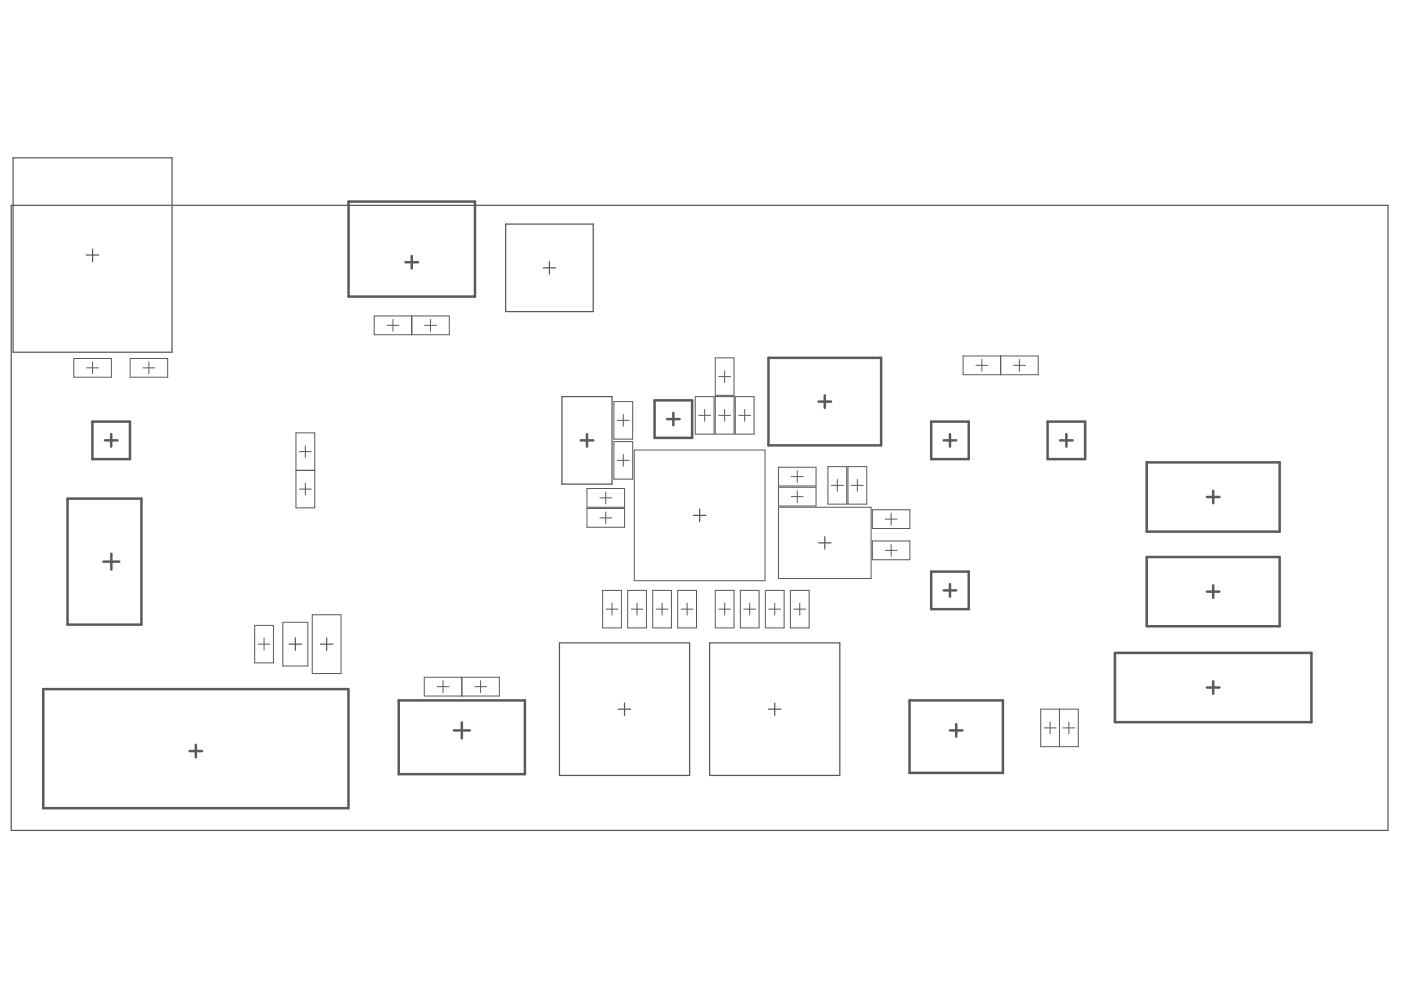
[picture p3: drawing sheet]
<svg xmlns="http://www.w3.org/2000/svg" width="297mm" height="210mm" viewBox="0 0 297 210" stroke-linecap="round" stroke-linejoin="round" font-family="sans-serif">
<g fill="none" stroke="#5a5a5a" stroke-width=".53">
<path d="M73.9 42.7h26.8v20.2h-26.8zM86 55.6h2.6M87.3 54.3v2.6M162.9 75.9h23.9v18.5h-23.9zM19.6 89.4h8v7.9h-8zM22.2 93.4h2.7M23.6 92v2.7M123.1 93.4h2.7M124.5 92v2.7M138.8 84.9h7.9v7.9h-7.9zM141.4 88.9h2.7M142.8 87.5v2.7"/>
<path d="M173.5 85.2h2.7M174.9 83.8v2.7M197.4 89.4h8v7.9h-8zM200.1 93.4h2.6M201.4 92v2.7M222.1 89.4h8v7.9h-8zM224.8 93.4h2.6M226.1 92v2.7M243.1 98h28.2v14.7h-28.2zM14.3 105.7h15.7v26.7h-15.7zM21.9 119.1h3.4M23.6 117.4v3.4"/>
<path d="M243.1 118.1h28.2v14.7h-28.2zM255.9 105.4h2.6M257.2 104.1v2.6M197.4 121.2h8v8h-8zM200.1 125.2h2.6M201.4 123.9v2.6M236.4 138.4h41.7v14.7h-41.7zM255.9 125.4h2.6M257.2 124.1v2.7M9.2 146.1h64.7v25.3h-64.7zM40.2 159.2h2.6M41.5 157.9v2.7"/>
<path d="M84.5 148.5h26.8v15.6h-26.8zM96.2 154.9h3.4M97.9 153.2v3.3M192.8 148.5h19.8v15.4h-19.8zM201.4 154.9h2.7M202.7 153.5v2.7M255.9 145.8h2.6M257.2 144.4v2.7"/>
</g>
<g fill="none" stroke="#5a5a5a" stroke-width=".21">
<path d="M15.6 76h8v4h-8zM18.4 78h2.5M19.6 76.7v2.6M27.6 76h8v4h-8zM30.3 78h2.5M31.6 76.7v2.6M79.3 67h16v4h-16zM82.1 69h2.5M83.3 67.7v2.5M87.3 67v4M90 69h2.5M91.3 67.7v2.5"/>
<path d="M151.7 75.9h3.9v7.9h-3.9zM152.4 79.8h2.5M153.6 78.6v2.5M204.2 75.5h15.9v4h-15.9zM206.9 77.5h2.5M208.2 76.2v2.5M212.2 75.5v4M214.9 77.5h2.5M216.1 76.2v2.5M62.8 91.8h3.9v15.9h-3.9zM62.8 99.7h3.9M63.5 95.8h2.5"/>
<path d="M64.7 94.5v2.5M130.2 93.6h3.9v8h-3.9zM130.2 85.2h3.9v7.9h-3.9zM130.9 97.6h2.5M130.9 89.1h2.5M132.1 87.9v2.5M132.1 96.3v2.6M134.5 95.4h27.7v27.7h-27.7zM147.4 84.1h4v7.9h-4zM148.1 88.1h2.6M149.4 86.8v2.5M151.7 84.1h3.9v7.9h-3.9z"/>
<path d="M152.4 88.1h2.5M153.6 86.8v2.5M155.9 84.1h4v7.9h-4zM156.6 88.1h2.5M157.9 86.8v2.5M165.1 99.1h7.9v3.9h-7.9zM169 99.8v2.5M175.5 98.9h4v8h-4zM179.8 98.9h4v8h-4zM63.5 103.7h2.5M64.7 102.4v2.6M124.5 103.6h7.9v3.9h-7.9z"/>
<path d="M124.5 107.8h7.9v4h-7.9zM127.2 109.8h2.5M127.2 105.6h2.5M128.4 104.3v2.5M128.4 108.5v2.6M165.1 103.3h7.9v4h-7.9zM165.1 107.5h19.6v15.2h-19.6zM167.8 105.3h2.5M167.8 101.1h2.5M169 104v2.6M176.3 102.9h2.5M177.5 101.7v2.5"/>
<path d="M180.5 102.9h2.5M181.8 101.7v2.5M185 108.1h7.9v4h-7.9zM185 114.7h7.9v4h-7.9zM187.7 116.7h2.5M187.7 110.1h2.5M188.9 108.8v2.5M188.9 115.4v2.6M54 132.6h4v8h-4zM54.7 136.6h2.5M56 135.3v2.5M60 131.9h5.3v9.3h-5.3z"/>
<path d="M66.2 130.3h6.1v12.5h-6.1zM127.8 125.2h4v7.9h-4zM128.5 129.2h2.5M129.8 127.9v2.5M133.1 125.2h4v7.9h-4zM133.8 129.2h2.5M135.1 127.9v2.5M138.4 125.2h4v7.9h-4zM139.1 129.2h2.5M140.4 127.9v2.5M143.7 125.2h4v7.9h-4zM144.4 129.2h2.5"/>
<path d="M145.7 127.9v2.5M151.7 125.2h3.9v7.9h-3.9zM152.4 129.2h2.5M153.6 127.9v2.5M157 125.2h3.9v7.9h-3.9zM157.7 129.2h2.5M159 127.9v2.5M162.3 125.2h3.9v7.9h-3.9zM163 129.2h2.5M164.3 127.9v2.5M167.6 125.2h4v7.9h-4zM168.3 129.2h2.5"/>
<path d="M169.6 127.9v2.5M90 143.6h15.9v4h-15.9zM92.7 145.6h2.5M93.9 144.3v2.5M97.9 143.6v4M100.6 145.6h2.6M101.9 144.3v2.5M220.6 150.4h8v7.9h-8zM221.4 154.3h2.5M222.6 153.1v2.5M224.6 150.4v7.9M225.4 154.3h2.5"/>
<path d="M226.6 153.1v2.5"/>
</g>
<g fill="none" stroke="#5a5a5a" stroke-width=".26">
<path d="M2.8 33.5h33.7v41.2h-33.7zM2.4 43.5h291.9v132.6h-291.9zM18.3 54.1h2.7M19.6 52.8v2.6M107.2 47.5h18.6v18.6h-18.6zM115.2 56.8h2.6M116.5 55.5v2.6M294.3 42.2h.1M119.1 84.1h10.7v18.5h-10.7zM147 109.3h2.7M148.3 107.9v2.7M173.5 115.1h2.7"/>
<path d="M174.9 113.8v2.6M61.3 136.6h2.6M62.6 135.2v2.7M67.9 136.6h2.7M69.3 135.2v2.7M118.6 136.3h27.6v28.1h-27.6zM150.5 136.3h27.6v28.1h-27.6zM131.1 150.4h2.6M132.4 149v2.7M162.9 150.4h2.7M164.3 149v2.7"/>
</g>
</svg>
